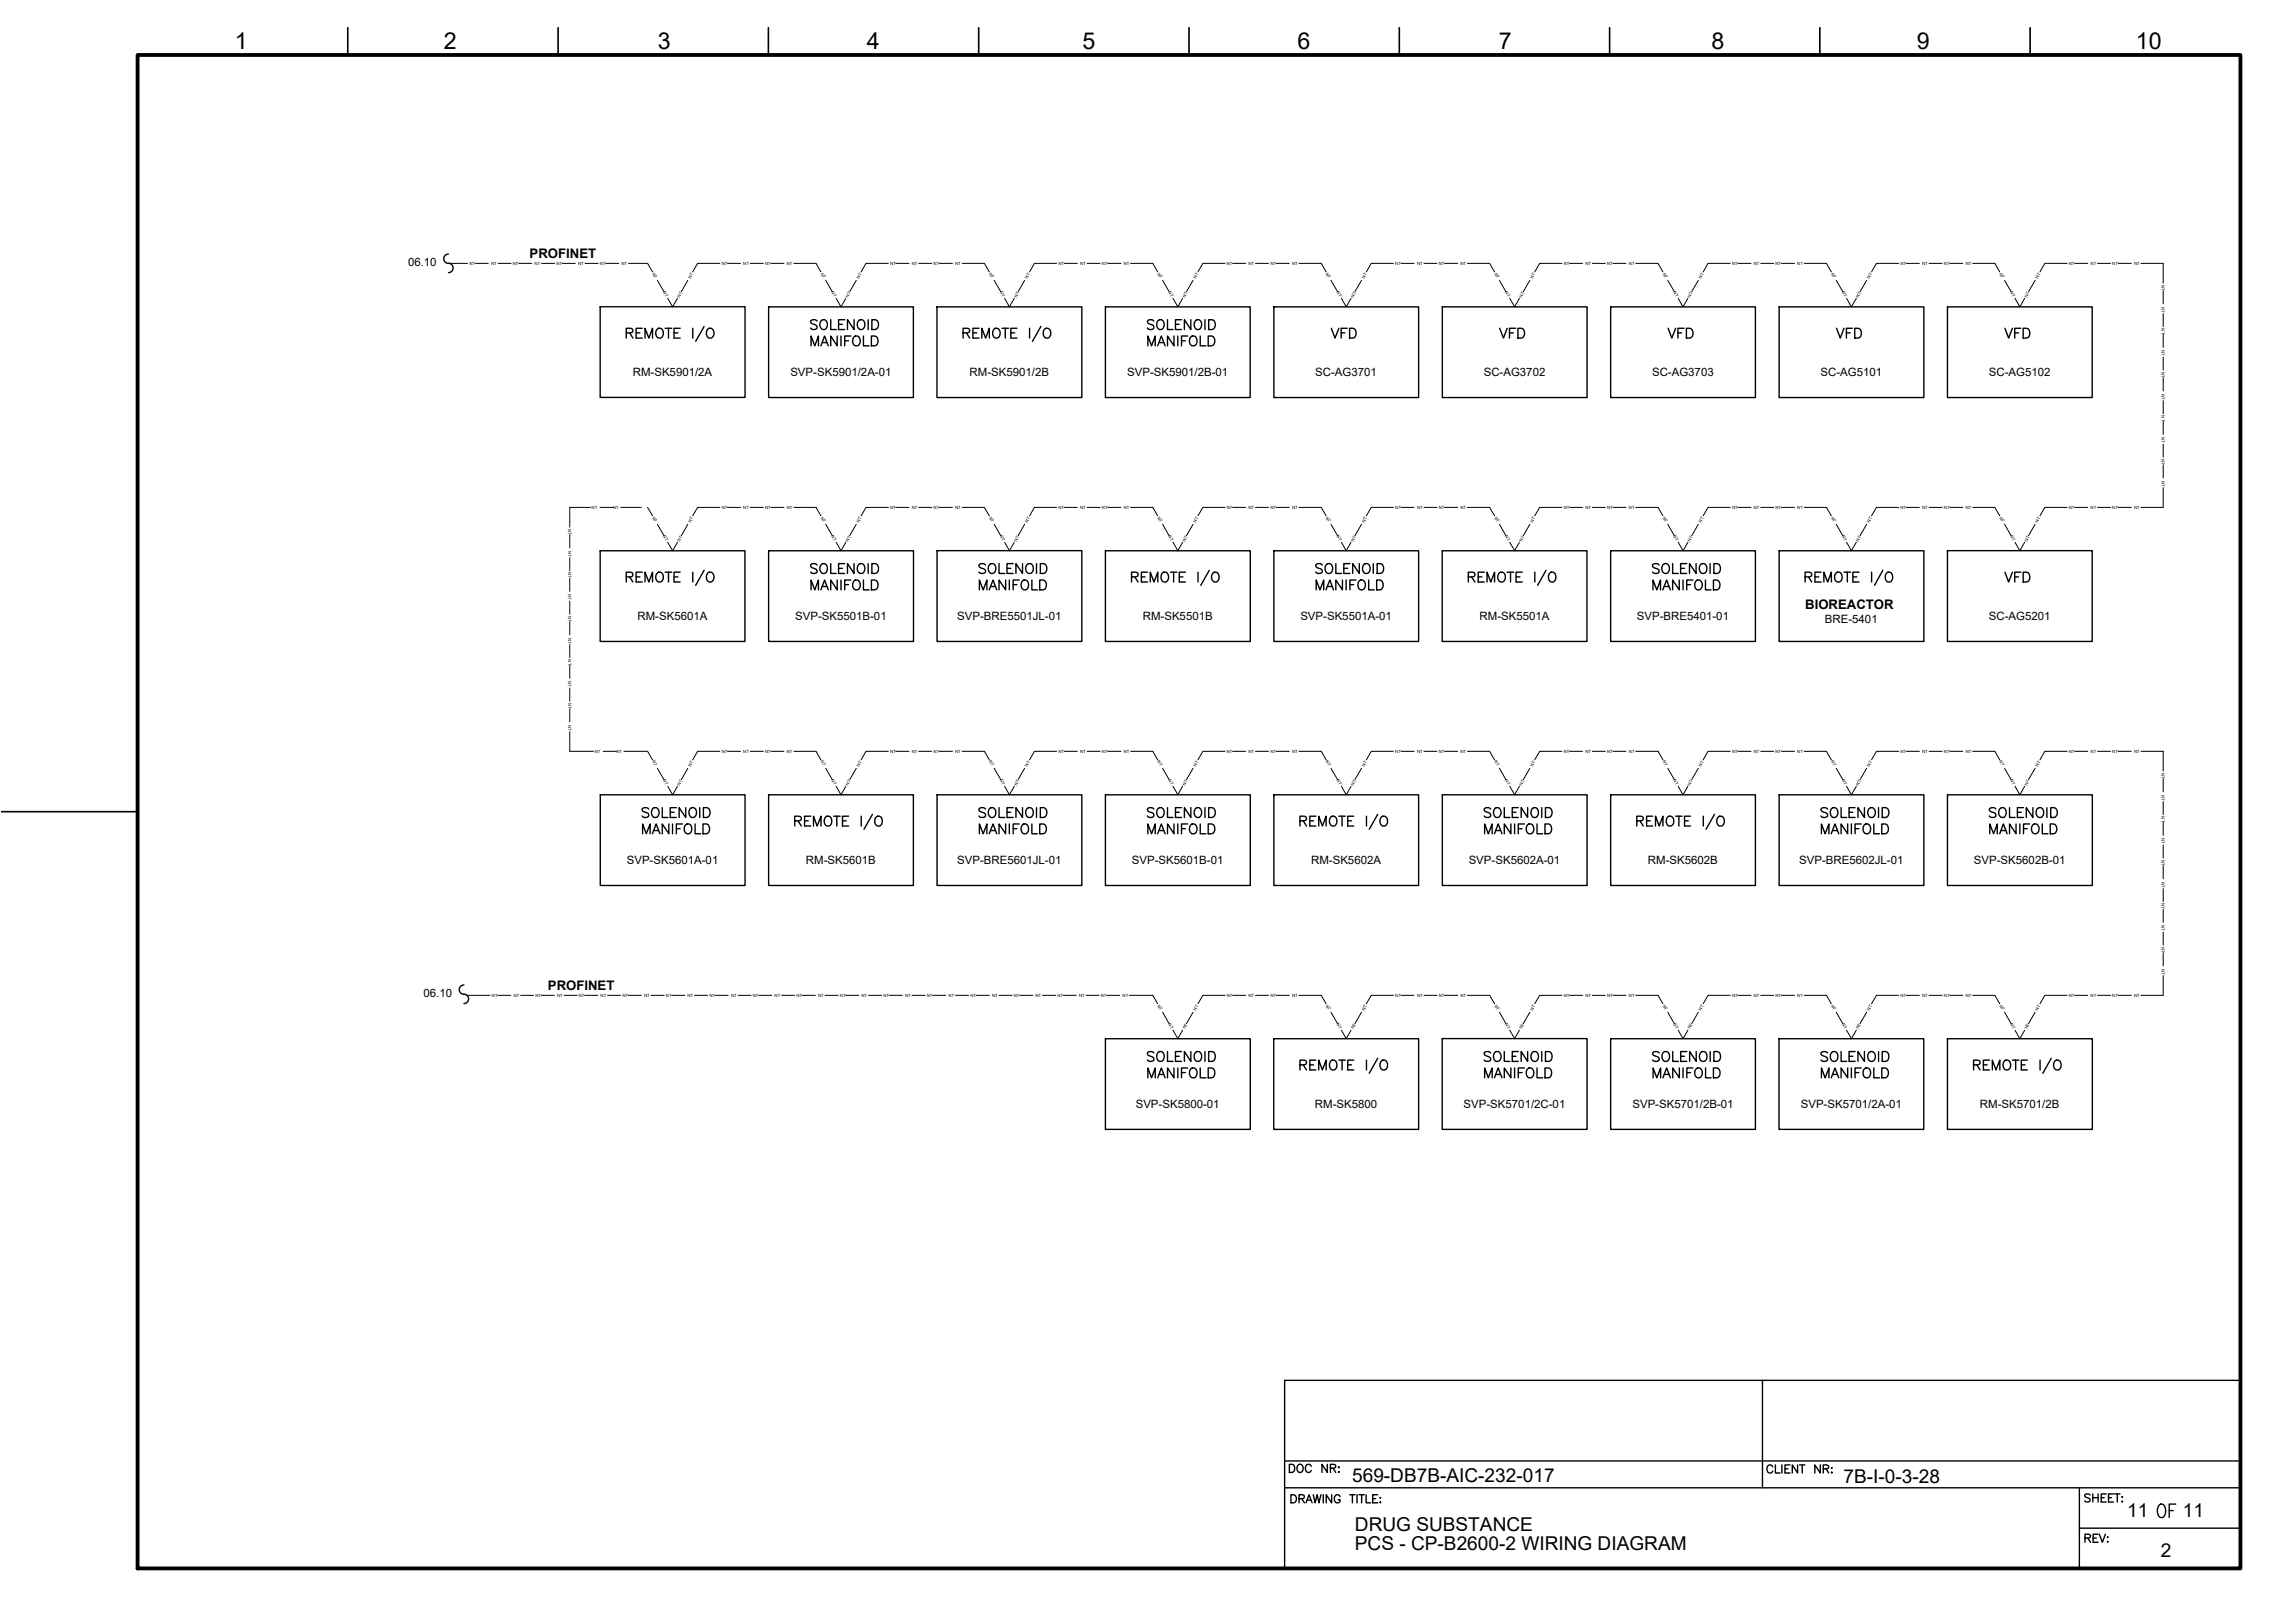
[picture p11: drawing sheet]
<svg xmlns="http://www.w3.org/2000/svg" width="420mm" height="297mm" viewBox="0 0 420 297" stroke-linecap="round" stroke-linejoin="round" font-family="sans-serif">
<defs><g id="words">
<text font-size="5.7" x="394.1" y="279">OF</text>
<g font-size="4.9">
<text x="242.7" y="63.1">VFD</text>
<text x="273.8" y="63.1">VFD</text>
<text x="304.4" y="63.1">VFD</text>
<text x="335.5" y="63.1">VFD</text>
<text x="366.2" y="63.1">VFD</text>
<text x="366.2" y="107.6">VFD</text>
</g>
<g font-size="4.3">
<text x="43" y="9">1</text>
<text x="81.3" y="9">2</text>
<text x="120.5" y="9">3</text>
<text x="158.7" y="9">4</text>
<text x="198.2" y="9">5</text>
<text x="237.5" y="9">6</text>
<text x="274.4" y="9">7</text>
<text x="313.3" y="9">8</text>
<text x="350.9" y="9">9</text>
<text x="391" y="9">10</text>
</g>
<g font-size="3.5">
<text x="247.5" y="271.3">569-DB7B-AIC-232-017</text>
<text x="337.5" y="271.4">7B-I-0-3-28</text>
<text x="248.1" y="280.1">DRUG SUBSTANCE</text>
<text x="389.4" y="277.7">11</text>
<text x="399.6" y="277.7">11</text>
<text x="248.1" y="283.7">PCS - CP-B2600-2 WIRING DIAGRAM</text>
<text x="395.6" y="285">2</text>
</g>
<g font-size="2.4">
<text x="97" y="47.2">PROFINET</text>
<text x="330.5" y="111.5">BIOREACTOR</text>
<text x="100.3" y="181.1">PROFINET</text>
</g>
<g font-size="2.1">
<text x="74.7" y="48.6">06.10</text>
<text x="115.8" y="68.9">RM-SK5901/2A</text>
<text x="144.7" y="68.9">SVP-SK5901/2A-01</text>
<text x="177.5" y="68.9">RM-SK5901/2B</text>
<text x="206.4" y="68.9">SVP-SK5901/2B-01</text>
<text x="240.8" y="68.9">SC-AG3701</text>
<text x="271.6" y="68.9">SC-AG3702</text>
<text x="302.5" y="68.9">SC-AG3703</text>
<text x="333.3" y="68.9">SC-AG5101</text>
<text x="364.1" y="68.9">SC-AG5102</text>
<text x="116.7" y="113.5">RM-SK5601A</text>
<text x="145.6" y="113.5">SVP-SK5501B-01</text>
<text x="175.2" y="113.5">SVP-BRE5501JL-01</text>
<text x="209.2" y="113.5">RM-SK5501B</text>
<text x="238.1" y="113.5">SVP-SK5501A-01</text>
<text x="270.9" y="113.5">RM-SK5501A</text>
<text x="299.7" y="113.5">SVP-BRE5401-01</text>
<text x="334.1" y="113.9">BRE-5401</text>
<text x="364.1" y="113.5">SC-AG5201</text>
<text x="114.7" y="158.2">SVP-SK5601A-01</text>
<text x="147.6" y="158.2">RM-SK5601B</text>
<text x="175.2" y="158.2">SVP-BRE5601JL-01</text>
<text x="207.2" y="158.2">SVP-SK5601B-01</text>
<text x="240" y="158.2">RM-SK5602A</text>
<text x="268.9" y="158.2">SVP-SK5602A-01</text>
<text x="301.7" y="158.2">RM-SK5602B</text>
<text x="329.4" y="158.2">SVP-BRE5602JL-01</text>
<text x="361.4" y="158.2">SVP-SK5602B-01</text>
<text x="77.5" y="182.4">06.10</text>
<text x="207.9" y="202.8">SVP-SK5800-01</text>
<text x="240.7" y="202.8">RM-SK5800</text>
<text x="267.9" y="202.8">SVP-SK5701/2C-01</text>
<text x="298.9" y="202.8">SVP-SK5701/2B-01</text>
<text x="329.7" y="202.8">SVP-SK5701/2A-01</text>
<text x="362.5" y="202.8">RM-SK5701/2B</text>
</g>
<g font-size=".8">
<text x="85.9" y="48.5">NT</text>
<text x="89.9" y="48.5">NT</text>
<text x="93.9" y="48.5">NT</text>
<text x="97.9" y="48.5">NT</text>
<text x="101.9" y="48.5">NT</text>
<text x="105.8" y="48.5">NT</text>
<text x="109.8" y="48.5">NT</text>
<text x="113.8" y="48.5">NT</text>
<text x="119.4" y="50.1" transform="rotate(60 119.4 50.1)">NT</text>
<text x="121.4" y="53.5" transform="rotate(60 121.4 53.5)">NT</text>
<text x="126.4" y="51" transform="rotate(-59 126.4 51)">NT</text>
<text x="132.1" y="48.5">NT</text>
<text x="136.1" y="48.5">NT</text>
<text x="140.1" y="48.5">NT</text>
<text x="144.1" y="48.5">NT</text>
<text x="150.2" y="50.1" transform="rotate(61 150.2 50.1)">NT</text>
<text x="152.2" y="53.5" transform="rotate(61 152.2 53.5)">NT</text>
<text x="157.3" y="51" transform="rotate(-60 157.3 51)">NT</text>
<text x="162.9" y="48.5">NT</text>
<text x="166.9" y="48.5">NT</text>
<text x="170.9" y="48.5">NT</text>
<text x="174.9" y="48.5">NT</text>
<text x="181" y="50.1" transform="rotate(60 181 50.1)">NT</text>
<text x="183" y="53.5" transform="rotate(60 183 53.5)">NT</text>
<text x="188.1" y="51" transform="rotate(-59 188.1 51)">NT</text>
<text x="193.8" y="48.5">NT</text>
<text x="197.8" y="48.5">NT</text>
<text x="201.7" y="48.5">NT</text>
<text x="205.7" y="48.5">NT</text>
<text x="211.9" y="50.1" transform="rotate(61 211.9 50.1)">NT</text>
<text x="213.9" y="53.5" transform="rotate(61 213.9 53.5)">NT</text>
<text x="218.9" y="51" transform="rotate(-60 218.9 51)">NT</text>
<text x="224.6" y="48.5">NT</text>
<text x="228.6" y="48.5">NT</text>
<text x="232.6" y="48.5">NT</text>
<text x="236.5" y="48.5">NT</text>
<text x="242.7" y="50.1" transform="rotate(60 242.7 50.1)">NT</text>
<text x="244.7" y="53.5" transform="rotate(60 244.7 53.5)">NT</text>
<text x="249.8" y="51" transform="rotate(-59 249.8 51)">NT</text>
<text x="255.4" y="48.5">NT</text>
<text x="259.4" y="48.5">NT</text>
<text x="263.4" y="48.5">NT</text>
<text x="267.4" y="48.5">NT</text>
<text x="273.5" y="50.1" transform="rotate(60 273.5 50.1)">NT</text>
<text x="275.5" y="53.5" transform="rotate(61 275.5 53.5)">NT</text>
<text x="280.6" y="51" transform="rotate(-59 280.6 51)">NT</text>
<text x="286.3" y="48.5">NT</text>
<text x="290.2" y="48.5">NT</text>
<text x="294.2" y="48.5">NT</text>
<text x="298.2" y="48.5">NT</text>
<text x="304.4" y="50.1" transform="rotate(61 304.4 50.1)">NT</text>
<text x="306.3" y="53.5" transform="rotate(60 306.3 53.5)">NT</text>
<text x="311.4" y="51" transform="rotate(-60 311.4 51)">NT</text>
<text x="317.1" y="48.5">NT</text>
<text x="321.1" y="48.5">NT</text>
<text x="325.1" y="48.5">NT</text>
<text x="329" y="48.5">NT</text>
<text x="335.2" y="50.1" transform="rotate(60 335.2 50.1)">NT</text>
<text x="337.2" y="53.5" transform="rotate(60 337.2 53.5)">NT</text>
<text x="342.3" y="51" transform="rotate(-59 342.3 51)">NT</text>
<text x="347.9" y="48.5">NT</text>
<text x="351.9" y="48.5">NT</text>
<text x="355.9" y="48.5">NT</text>
<text x="359.9" y="48.5">NT</text>
<text x="366" y="50.1" transform="rotate(61 366 50.1)">NT</text>
<text x="368" y="53.5" transform="rotate(61 368 53.5)">NT</text>
<text x="373.1" y="51" transform="rotate(-60 373.1 51)">NT</text>
<text x="378.8" y="48.5">NT</text>
<text x="382.7" y="48.5">NT</text>
<text x="386.7" y="48.5">NT</text>
<text x="390.7" y="48.5">NT</text>
<text x="395.7" y="52.2" transform="rotate(90 395.7 52.2)">NT</text>
<text x="124.5" y="54.5" transform="rotate(-60 124.5 54.5)">NT</text>
<text x="155.3" y="54.5" transform="rotate(-61 155.3 54.5)">NT</text>
<text x="186.1" y="54.5" transform="rotate(-60 186.1 54.5)">NT</text>
<text x="217" y="54.5" transform="rotate(-60 217 54.5)">NT</text>
<text x="247.8" y="54.5" transform="rotate(-61 247.8 54.5)">NT</text>
<text x="278.6" y="54.5" transform="rotate(-60 278.6 54.5)">NT</text>
<text x="309.5" y="54.5" transform="rotate(-61 309.5 54.5)">NT</text>
<text x="340.3" y="54.5" transform="rotate(-60 340.3 54.5)">NT</text>
<text x="371.1" y="54.5" transform="rotate(-61 371.1 54.5)">NT</text>
<text x="395.7" y="56.1" transform="rotate(90 395.7 56.1)">NT</text>
<text x="395.7" y="60.1" transform="rotate(90 395.7 60.1)">NT</text>
<text x="395.7" y="64.1" transform="rotate(90 395.7 64.1)">NT</text>
<text x="395.7" y="68.1" transform="rotate(90 395.7 68.1)">NT</text>
<text x="395.7" y="72.1" transform="rotate(90 395.7 72.1)">NT</text>
<text x="395.7" y="76" transform="rotate(90 395.7 76)">NT</text>
<text x="395.7" y="80" transform="rotate(90 395.7 80)">NT</text>
<text x="395.7" y="84" transform="rotate(90 395.7 84)">NT</text>
<text x="395.7" y="88" transform="rotate(90 395.7 88)">NT</text>
<text x="108.3" y="93.1">NT</text>
<text x="112.3" y="93.1">NT</text>
<text x="119.4" y="94.7" transform="rotate(59 119.4 94.7)">NT</text>
<text x="126.4" y="95.7" transform="rotate(-60 126.4 95.7)">NT</text>
<text x="132.1" y="93.2">NT</text>
<text x="136.1" y="93.2">NT</text>
<text x="140.1" y="93.2">NT</text>
<text x="144.1" y="93.2">NT</text>
<text x="150.2" y="94.7" transform="rotate(60 150.2 94.7)">NT</text>
<text x="157.3" y="95.7" transform="rotate(-61 157.3 95.7)">NT</text>
<text x="162.9" y="93.2">NT</text>
<text x="166.9" y="93.2">NT</text>
<text x="170.9" y="93.2">NT</text>
<text x="174.9" y="93.2">NT</text>
<text x="181" y="94.7" transform="rotate(59 181 94.7)">NT</text>
<text x="188.1" y="95.7" transform="rotate(-60 188.1 95.7)">NT</text>
<text x="193.8" y="93.2">NT</text>
<text x="197.8" y="93.2">NT</text>
<text x="201.7" y="93.2">NT</text>
<text x="205.7" y="93.2">NT</text>
<text x="211.9" y="94.7" transform="rotate(60 211.9 94.7)">NT</text>
<text x="218.9" y="95.7" transform="rotate(-61 218.9 95.7)">NT</text>
<text x="224.6" y="93.2">NT</text>
<text x="228.6" y="93.2">NT</text>
<text x="232.6" y="93.2">NT</text>
<text x="236.5" y="93.2">NT</text>
<text x="242.7" y="94.7" transform="rotate(59 242.7 94.7)">NT</text>
<text x="249.8" y="95.7" transform="rotate(-60 249.8 95.7)">NT</text>
<text x="255.4" y="93.2">NT</text>
<text x="259.4" y="93.2">NT</text>
<text x="263.4" y="93.2">NT</text>
<text x="267.4" y="93.2">NT</text>
<text x="273.5" y="94.7" transform="rotate(59 273.5 94.7)">NT</text>
<text x="280.6" y="95.7" transform="rotate(-60 280.6 95.7)">NT</text>
<text x="286.3" y="93.2">NT</text>
<text x="290.2" y="93.2">NT</text>
<text x="294.2" y="93.2">NT</text>
<text x="298.2" y="93.2">NT</text>
<text x="304.4" y="94.7" transform="rotate(60 304.4 94.7)">NT</text>
<text x="311.4" y="95.7" transform="rotate(-61 311.4 95.7)">NT</text>
<text x="317.1" y="93.2">NT</text>
<text x="321.1" y="93.2">NT</text>
<text x="325.1" y="93.2">NT</text>
<text x="329" y="93.2">NT</text>
<text x="335.2" y="94.7" transform="rotate(59 335.2 94.7)">NT</text>
<text x="342.3" y="95.7" transform="rotate(-60 342.3 95.7)">NT</text>
<text x="347.9" y="93.2">NT</text>
<text x="351.9" y="93.2">NT</text>
<text x="355.9" y="93.2">NT</text>
<text x="359.9" y="93.2">NT</text>
<text x="366" y="94.7" transform="rotate(60 366 94.7)">NT</text>
<text x="373.1" y="95.7" transform="rotate(-61 373.1 95.7)">NT</text>
<text x="378.8" y="93.2">NT</text>
<text x="382.7" y="93.2">NT</text>
<text x="386.7" y="93.2">NT</text>
<text x="390.7" y="93.2">NT</text>
<text x="104" y="96.8" transform="rotate(90 104 96.8)">NT</text>
<text x="104" y="100.8" transform="rotate(90 104 100.8)">NT</text>
<text x="121.4" y="98.2" transform="rotate(60 121.4 98.2)">NT</text>
<text x="124.5" y="99.1" transform="rotate(-59 124.5 99.1)">NT</text>
<text x="152.2" y="98.2" transform="rotate(61 152.2 98.2)">NT</text>
<text x="155.3" y="99.1" transform="rotate(-60 155.3 99.1)">NT</text>
<text x="183" y="98.2" transform="rotate(60 183 98.2)">NT</text>
<text x="186.1" y="99.1" transform="rotate(-59 186.1 99.1)">NT</text>
<text x="213.9" y="98.2" transform="rotate(61 213.9 98.2)">NT</text>
<text x="217" y="99.1" transform="rotate(-59 217 99.1)">NT</text>
<text x="244.7" y="98.2" transform="rotate(60 244.7 98.2)">NT</text>
<text x="247.8" y="99.1" transform="rotate(-60 247.8 99.1)">NT</text>
<text x="275.5" y="98.2" transform="rotate(61 275.5 98.2)">NT</text>
<text x="278.6" y="99.1" transform="rotate(-59 278.6 99.1)">NT</text>
<text x="306.3" y="98.2" transform="rotate(60 306.3 98.2)">NT</text>
<text x="309.5" y="99.1" transform="rotate(-60 309.5 99.1)">NT</text>
<text x="337.2" y="98.2" transform="rotate(60 337.2 98.2)">NT</text>
<text x="340.3" y="99.1" transform="rotate(-59 340.3 99.1)">NT</text>
<text x="368" y="98.2" transform="rotate(61 368 98.2)">NT</text>
<text x="371.1" y="99.1" transform="rotate(-60 371.1 99.1)">NT</text>
<text x="104" y="104.8" transform="rotate(90 104 104.8)">NT</text>
<text x="104" y="108.7" transform="rotate(90 104 108.7)">NT</text>
<text x="104" y="112.7" transform="rotate(90 104 112.7)">NT</text>
<text x="104" y="116.7" transform="rotate(90 104 116.7)">NT</text>
<text x="104" y="120.7" transform="rotate(90 104 120.7)">NT</text>
<text x="104" y="124.7" transform="rotate(90 104 124.7)">NT</text>
<text x="104" y="128.7" transform="rotate(90 104 128.7)">NT</text>
<text x="104" y="132.6" transform="rotate(90 104 132.6)">NT</text>
<text x="108.9" y="137.7">NT</text>
<text x="112.9" y="137.7">NT</text>
<text x="132.1" y="137.8">NT</text>
<text x="136.1" y="137.8">NT</text>
<text x="140.1" y="137.8">NT</text>
<text x="144.1" y="137.8">NT</text>
<text x="162.9" y="137.8">NT</text>
<text x="166.9" y="137.8">NT</text>
<text x="170.9" y="137.8">NT</text>
<text x="174.9" y="137.8">NT</text>
<text x="193.8" y="137.8">NT</text>
<text x="197.8" y="137.8">NT</text>
<text x="201.7" y="137.8">NT</text>
<text x="205.7" y="137.8">NT</text>
<text x="224.6" y="137.8">NT</text>
<text x="228.6" y="137.8">NT</text>
<text x="232.6" y="137.8">NT</text>
<text x="236.5" y="137.8">NT</text>
<text x="255.4" y="137.8">NT</text>
<text x="259.4" y="137.8">NT</text>
<text x="263.4" y="137.8">NT</text>
<text x="267.4" y="137.8">NT</text>
<text x="286.3" y="137.8">NT</text>
<text x="290.2" y="137.8">NT</text>
<text x="294.2" y="137.8">NT</text>
<text x="298.2" y="137.8">NT</text>
<text x="317.1" y="137.8">NT</text>
<text x="321.1" y="137.8">NT</text>
<text x="325.1" y="137.8">NT</text>
<text x="329" y="137.8">NT</text>
<text x="347.9" y="137.8">NT</text>
<text x="351.9" y="137.8">NT</text>
<text x="355.9" y="137.8">NT</text>
<text x="359.9" y="137.8">NT</text>
<text x="378.8" y="137.8">NT</text>
<text x="382.7" y="137.8">NT</text>
<text x="386.7" y="137.8">NT</text>
<text x="390.7" y="137.8">NT</text>
<text x="119.4" y="139.4" transform="rotate(60 119.4 139.4)">NT</text>
<text x="121.4" y="142.8" transform="rotate(60 121.4 142.8)">NT</text>
<text x="124.5" y="143.8" transform="rotate(-60 124.5 143.8)">NT</text>
<text x="126.4" y="140.3" transform="rotate(-59 126.4 140.3)">NT</text>
<text x="150.2" y="139.4" transform="rotate(61 150.2 139.4)">NT</text>
<text x="152.2" y="142.8" transform="rotate(61 152.2 142.8)">NT</text>
<text x="155.3" y="143.8" transform="rotate(-61 155.3 143.8)">NT</text>
<text x="157.3" y="140.3" transform="rotate(-60 157.3 140.3)">NT</text>
<text x="181" y="139.4" transform="rotate(60 181 139.4)">NT</text>
<text x="183" y="142.8" transform="rotate(60 183 142.8)">NT</text>
<text x="186.1" y="143.8" transform="rotate(-60 186.1 143.8)">NT</text>
<text x="188.1" y="140.3" transform="rotate(-59 188.1 140.3)">NT</text>
<text x="211.9" y="139.4" transform="rotate(61 211.9 139.4)">NT</text>
<text x="213.9" y="142.8" transform="rotate(61 213.9 142.8)">NT</text>
<text x="217" y="143.8" transform="rotate(-60 217 143.8)">NT</text>
<text x="218.9" y="140.3" transform="rotate(-60 218.9 140.3)">NT</text>
<text x="242.7" y="139.4" transform="rotate(60 242.7 139.4)">NT</text>
<text x="244.7" y="142.8" transform="rotate(60 244.7 142.8)">NT</text>
<text x="247.8" y="143.8" transform="rotate(-61 247.8 143.8)">NT</text>
<text x="249.8" y="140.3" transform="rotate(-59 249.8 140.3)">NT</text>
<text x="273.5" y="139.4" transform="rotate(60 273.5 139.4)">NT</text>
<text x="275.5" y="142.8" transform="rotate(61 275.5 142.8)">NT</text>
<text x="278.6" y="143.8" transform="rotate(-60 278.6 143.8)">NT</text>
<text x="280.6" y="140.3" transform="rotate(-59 280.6 140.3)">NT</text>
<text x="304.4" y="139.4" transform="rotate(61 304.4 139.4)">NT</text>
<text x="306.3" y="142.8" transform="rotate(60 306.3 142.8)">NT</text>
<text x="309.5" y="143.8" transform="rotate(-61 309.5 143.8)">NT</text>
<text x="311.4" y="140.3" transform="rotate(-60 311.4 140.3)">NT</text>
<text x="335.2" y="139.4" transform="rotate(60 335.2 139.4)">NT</text>
<text x="337.2" y="142.8" transform="rotate(60 337.2 142.8)">NT</text>
<text x="340.3" y="143.8" transform="rotate(-60 340.3 143.8)">NT</text>
<text x="342.3" y="140.3" transform="rotate(-59 342.3 140.3)">NT</text>
<text x="366" y="139.4" transform="rotate(61 366 139.4)">NT</text>
<text x="368" y="142.8" transform="rotate(61 368 142.8)">NT</text>
<text x="371.1" y="143.8" transform="rotate(-61 371.1 143.8)">NT</text>
<text x="373.1" y="140.3" transform="rotate(-60 373.1 140.3)">NT</text>
<text x="395.7" y="141.5" transform="rotate(90 395.7 141.5)">NT</text>
<text x="395.7" y="145.4" transform="rotate(90 395.7 145.4)">NT</text>
<text x="395.7" y="149.4" transform="rotate(90 395.7 149.4)">NT</text>
<text x="395.7" y="153.4" transform="rotate(90 395.7 153.4)">NT</text>
<text x="395.7" y="157.4" transform="rotate(90 395.7 157.4)">NT</text>
<text x="395.7" y="161.4" transform="rotate(90 395.7 161.4)">NT</text>
<text x="395.7" y="165.3" transform="rotate(90 395.7 165.3)">NT</text>
<text x="395.7" y="169.3" transform="rotate(90 395.7 169.3)">NT</text>
<text x="395.7" y="173.3" transform="rotate(90 395.7 173.3)">NT</text>
<text x="395.7" y="177.3" transform="rotate(90 395.7 177.3)">NT</text>
<text x="90.1" y="182.5">NT</text>
<text x="94" y="182.5">NT</text>
<text x="98" y="182.5">NT</text>
<text x="102" y="182.5">NT</text>
<text x="106" y="182.5">NT</text>
<text x="110" y="182.5">NT</text>
<text x="114" y="182.5">NT</text>
<text x="117.9" y="182.5">NT</text>
<text x="121.9" y="182.5">NT</text>
<text x="125.9" y="182.5">NT</text>
<text x="129.9" y="182.5">NT</text>
<text x="133.9" y="182.5">NT</text>
<text x="137.8" y="182.5">NT</text>
<text x="141.8" y="182.5">NT</text>
<text x="145.8" y="182.5">NT</text>
<text x="149.8" y="182.5">NT</text>
<text x="153.8" y="182.5">NT</text>
<text x="157.7" y="182.5">NT</text>
<text x="161.7" y="182.5">NT</text>
<text x="165.7" y="182.5">NT</text>
<text x="169.7" y="182.5">NT</text>
<text x="173.7" y="182.5">NT</text>
<text x="177.7" y="182.5">NT</text>
<text x="181.6" y="182.5">NT</text>
<text x="185.6" y="182.5">NT</text>
<text x="189.6" y="182.5">NT</text>
<text x="193.6" y="182.5">NT</text>
<text x="197.5" y="182.5">NT</text>
<text x="201.5" y="182.5">NT</text>
<text x="205.5" y="182.5">NT</text>
<text x="211.9" y="184" transform="rotate(60 211.9 184)">NT</text>
<text x="218.9" y="185" transform="rotate(-61 218.9 185)">NT</text>
<text x="224.6" y="182.5">NT</text>
<text x="228.6" y="182.5">NT</text>
<text x="232.6" y="182.5">NT</text>
<text x="236.5" y="182.5">NT</text>
<text x="242.7" y="184" transform="rotate(59 242.7 184)">NT</text>
<text x="249.8" y="185" transform="rotate(-60 249.8 185)">NT</text>
<text x="255.4" y="182.5">NT</text>
<text x="259.4" y="182.5">NT</text>
<text x="263.4" y="182.5">NT</text>
<text x="267.4" y="182.5">NT</text>
<text x="273.5" y="184" transform="rotate(59 273.5 184)">NT</text>
<text x="280.6" y="185" transform="rotate(-60 280.6 185)">NT</text>
<text x="286.3" y="182.5">NT</text>
<text x="290.2" y="182.5">NT</text>
<text x="294.2" y="182.5">NT</text>
<text x="298.2" y="182.5">NT</text>
<text x="304.4" y="184" transform="rotate(60 304.4 184)">NT</text>
<text x="311.4" y="185" transform="rotate(-61 311.4 185)">NT</text>
<text x="317.1" y="182.5">NT</text>
<text x="321.1" y="182.5">NT</text>
<text x="325.1" y="182.5">NT</text>
<text x="329" y="182.5">NT</text>
<text x="335.2" y="184" transform="rotate(59 335.2 184)">NT</text>
<text x="342.3" y="185" transform="rotate(-60 342.3 185)">NT</text>
<text x="347.9" y="182.5">NT</text>
<text x="351.9" y="182.5">NT</text>
<text x="355.9" y="182.5">NT</text>
<text x="359.9" y="182.5">NT</text>
<text x="366" y="184" transform="rotate(60 366 184)">NT</text>
<text x="373.1" y="185" transform="rotate(-61 373.1 185)">NT</text>
<text x="378.8" y="182.5">NT</text>
<text x="382.7" y="182.5">NT</text>
<text x="386.7" y="182.5">NT</text>
<text x="390.7" y="182.5">NT</text>
<text x="213.9" y="187.5" transform="rotate(61 213.9 187.5)">NT</text>
<text x="217" y="188.4" transform="rotate(-59 217 188.4)">NT</text>
<text x="244.7" y="187.5" transform="rotate(60 244.7 187.5)">NT</text>
<text x="247.8" y="188.4" transform="rotate(-60 247.8 188.4)">NT</text>
<text x="275.5" y="187.5" transform="rotate(61 275.5 187.5)">NT</text>
<text x="278.6" y="188.4" transform="rotate(-59 278.6 188.4)">NT</text>
<text x="306.3" y="187.5" transform="rotate(60 306.3 187.5)">NT</text>
<text x="309.5" y="188.4" transform="rotate(-60 309.5 188.4)">NT</text>
<text x="337.2" y="187.5" transform="rotate(60 337.2 187.5)">NT</text>
<text x="340.3" y="188.4" transform="rotate(-59 340.3 188.4)">NT</text>
<text x="368" y="187.5" transform="rotate(61 368 187.5)">NT</text>
<text x="371.1" y="188.4" transform="rotate(-60 371.1 188.4)">NT</text>
</g>
</g></defs>
<!-- layer: G-TTLB-TTLB -->
<path d="M25.2 10.1h385v276.9h-385z" fill="none" stroke="#000" stroke-width=".7"/>
<!-- layer: G-TTLB-INDX -->
<path d="M63.7 5.1v5M102.2 5.1v5M140.7 5.1v5M179.2 5.1v5M217.7 5.1v5M256.2 5.1v5M294.7 5.1v5M333.2 5.1v5M371.7 5.1v5M.2 148.6h25" fill="none" stroke="#000" stroke-width=".3"/>
<!-- layer: LGSP IA4$0$LG_PLOT -->
<path d="M322.7 252.6v19.7M235.2 267.4h175M235.2 272.3h175M380.7 279.7h29.5M380.7 272.3v14.7M235.2 287h175" fill="none" stroke="#000" stroke-width=".25"/>
<!-- layer: LG_PLOT -->
<g fill="none" stroke="#000" stroke-width=".25">
<path d="M410.2 252.6h-175v34.4M236.1 268h.4a.8 .8 0 0 1 .5 .7 .8 .8 0 0 1-.5 .8h-.4zM236.3 273.6h.5a.78 .78 0 0 1 .6 .7 .78 .78 0 0 1-.6 .7h-.5zM237.7 268.1a.74 .74 0 0 1 .9 .5 .74 .74 0 0 1-.5 .9 .78 .78 0 0 1-.7-.6 .78 .78 0 0 1 .3-.8zM237.8 274.3l.9-.1 .1-.2-.1-.3-.2-.1h-.7v1.4M238.3 274.3l.5 .7M239.1 275l.5-1.4 .6 1.4M239.3 274.6h.7M240.1 268.4a.54 .54 0 0 0-.7-.4 .54 .54 0 0 0-.4 .6 .61 .61 0 0 0 .2 .8 .61 .61 0 0 0 .8-.1l.1-.2M240.4 273.6l.4 1.4 .3-1.4 .4 1.4 .3-1.4M242.3 273.6v1.4M243 268v1.5l-1-1.5v1.5"/>
<path d="M243.6 268.7l.8-.1 .1-.2v-.3l-.3-.1h-.6v1.5M243.8 273.6v1.4l-1-1.4v1.4M244.1 268.7l.4 .8M245 268.6h.2zM245 269.4h.2zM245.3 273.9a.54 .54 0 0 0-.6-.3 .54 .54 0 0 0-.4 .5 .61 .61 0 0 0 .2 .8 .61 .61 0 0 0 .8-.1v-.3h-.3M247.1 273.6h1M247.6 273.6v1.4M248.4 273.6v1.4M248.8 273.6h1M249.3 273.6v1.4M250.1 273.6v1.4h.9"/>
<path d="M251.3 274.3h.6M252.2 273.6h-.9v1.4h.9M252.6 274.1h.2zM252.7 274.9v.1zM324.5 268.5a.54 .54 0 0 0-.6-.4 .54 .54 0 0 0-.4 .6 .6 .6 0 0 0 .2 .8 .6 .6 0 0 0 .8-.1v-.2M325 268.1v1.5h.9M326.2 268.1v1.5M326.8 268.8h.5M327.7 268.1h-.9v1.5h.9M329.1 268.1v1.5l-1-1.5v1.5M329.5 268.1h.9M329.9 268.1v1.5"/>
<path d="M333.2 268.1v1.5l-.9-1.5v1.5M333.8 268.8l.8-.1 .2-.2-.1-.2-.3-.2h-.6v1.5M334.3 268.8l.5 .8M335.3 268.6v.1zM335.3 269.4v.2zM382.6 273.6a.55 .55 0 0 0-.5-.2 .55 .55 0 0 0-.4 .4l.2 .3 .6 .2 .1 .4a.63 .63 0 0 1-.9 0M383.1 273.4v1.5M383.1 274.1h1M384.1 273.4v1.5M384.7 274.1h.5M385.6 273.4h-.9v1.5h.9M386 274.1h.6"/>
<path d="M386.9 273.4h-.9v1.5h.9M387.1 273.4h1M387.6 273.4v1.5M388.5 274h.1zM388.5 274.8h.1zM381.7 281.5l.9-.1 .1-.3-.3-.3h-.7v1.5M382.2 281.5l.5 .8M383.2 281.5h.6M384.1 280.8h-.9v1.5h.9M384.3 280.8l.6 1.5 .5-1.5M385.8 281.4h.1zM385.9 282.1v.2z"/>
</g>
<!-- layer: PCS_NETWORK_CONTROL -->
<g fill="none" stroke="#000" stroke-width=".18">
<path d="M82.1 48.2h3.5M87 48.2h2.4M91.2 48.2h2.4M95 48.2h2.4M99.1 48.2h2.4M102.9 48.2h2.4M107.1 48.2h2.4M110.9 48.2h2.4M115.1 48.2h3.5l.9 1.6M120.4 51.3l1.2 2.1M122.2 54.6l.9 1.6M124 54.6l-.9 1.6"/>
<path d="M125.9 51.3l-1.2 2.1M131.8 48.2h-4.1l-.9 1.6M133.2 48.2h2.4M137.4 48.2h2.3M141.1 48.2h2.4M145.3 48.2h4.1l.9 1.6M151.2 51.3l1.2 2.1M153.1 54.6l.9 1.6 .9-1.6M156.8 51.3l-1.2 2.1M162.6 48.2h-4.1l-.9 1.6M164 48.2h2.4M168.2 48.2h2.4"/>
<path d="M172 48.2h2.4M176.1 48.2h4.1l.9 1.6M182 51.3l1.2 2.1M183.9 54.6l.9 1.6M185.7 54.6l-.9 1.6M187.6 51.3l-1.2 2.1M193.4 48.2h-4l-.9 1.6M194.8 48.2h2.4M199 48.2h2.4M202.8 48.2h2.4M207 48.2h4.1l.8 1.6M212.9 51.3l1.1 2.1"/>
<path d="M214.7 54.6l.9 1.6M216.5 54.6l-.9 1.6M218.4 51.3l-1.2 2.1M224.3 48.2h-4.1l-.9 1.6M225.7 48.2h2.4M229.8 48.2h2.4M233.6 48.2h2.4M237.8 48.2h4.1l.9 1.6M243.7 51.3l1.2 2.1M245.6 54.6l.9 1.6 .9-1.6M249.3 51.3l-1.2 2.1M255.1 48.2h-4.1l-.9 1.6"/>
<path d="M256.5 48.2h2.4M260.7 48.2h2.4M264.5 48.2h2.4M268.6 48.2h4.1l.9 1.6M274.5 51.3l1.2 2.1M276.4 54.6l.9 1.6M278.2 54.6l-.9 1.6M280.1 51.3l-1.2 2.1M285.9 48.2h-4l-.9 1.6M287.3 48.2h2.4M291.5 48.2h2.4M295.3 48.2h2.4"/>
<path d="M299.5 48.2h4.1l.8 1.6M305.3 51.3l1.2 2.1M307.2 54.6l.9 1.6 .9-1.6M310.9 51.3l-1.2 2.1M316.8 48.2h-4.1l-.9 1.6M318.2 48.2h2.4M322.3 48.2h2.4M326.1 48.2h2.4M330.3 48.2h4.1l.9 1.6M336.2 51.3l1.2 2.1M338.1 54.6l.9 1.6 .9-1.6M341.7 51.3l-1.2 2.1"/>
<path d="M347.6 48.2h-4.1l-.9 1.6M349 48.2h2.4M353.2 48.2h2.4M357 48.2h2.3M361.1 48.2h4.1l.9 1.6M367 51.3l1.2 2.1M368.9 54.6l.9 1.6 .9-1.6M372.6 51.3l-1.2 2.1M378.4 48.2h-4l-.9 1.6M379.8 48.2h2.4M384 48.2h2.4M387.8 48.2h2.4"/>
<path d="M392 48.2h4v3.6M396 53.2v2.4M396 57.4v2.4M396 61.2v2.4M396 65.4v2.3M396 69.1v2.5M396 73.3v2.4M396 77.1v2.4M104.3 97.9v2.4M108.1 92.9h-3.8v3.6M109.9 92.9h2.4M113.6 92.9h3.8"/>
<path d="M118.6 92.9l.9 1.5M120.4 96l1.2 2.1M122.2 99.2l.9 1.6M124 99.2l-.9 1.6M125.9 96l-1.2 2.1M131.8 92.9h-4.1l-.9 1.5M133.2 92.9h2.4M137.4 92.9h2.3M141.1 92.9h2.4M145.3 92.9h4.1l.9 1.5M151.2 96l1.2 2.1M153.1 99.2l.9 1.6 .9-1.6"/>
<path d="M156.8 96l-1.2 2.1M162.6 92.9h-4.1l-.9 1.5M164 92.9h2.4M168.2 92.9h2.4M172 92.9h2.4M176.1 92.9h4.1l.9 1.5M182 96l1.2 2.1M183.9 99.2l.9 1.6M185.7 99.2l-.9 1.6M187.6 96l-1.2 2.1M193.4 92.9h-4l-.9 1.5M194.8 92.9h2.4"/>
<path d="M199 92.9h2.4M202.8 92.9h2.4M207 92.9h4.1l.8 1.5M212.9 96l1.1 2.1M214.7 99.2l.9 1.6M216.5 99.2l-.9 1.6M218.4 96l-1.2 2.1M224.3 92.9h-4.1l-.9 1.5M225.7 92.9h2.4M229.8 92.9h2.4M233.6 92.9h2.4M237.8 92.9h4.1l.9 1.5"/>
<path d="M243.7 96l1.2 2.1M245.6 99.2l.9 1.6 .9-1.6M249.3 96l-1.2 2.1M255.1 92.9h-4.1l-.9 1.5M256.5 92.9h2.4M260.7 92.9h2.4M264.5 92.9h2.4M268.6 92.9h4.1l.9 1.5M274.5 96l1.2 2.1M276.4 99.2l.9 1.6M278.2 99.2l-.9 1.6M280.1 96l-1.2 2.1"/>
<path d="M285.9 92.9h-4l-.9 1.5M287.3 92.9h2.4M291.5 92.9h2.4M295.3 92.9h2.4M299.5 92.9h4.1l.8 1.5M305.3 96l1.2 2.1M307.2 99.2l.9 1.6 .9-1.6M310.9 96l-1.2 2.1M316.8 92.9h-4.1l-.9 1.5M318.2 92.9h2.4M322.3 92.9h2.4M326.1 92.9h2.4"/>
<path d="M330.3 92.9h4.1l.9 1.5M336.2 96l1.2 2.1M338.1 99.2l.9 1.6 .9-1.6M341.7 96l-1.2 2.1M347.6 92.9h-4.1l-.9 1.5M349 92.9h2.4M353.2 92.9h2.4M357 92.9h2.3M361.1 92.9h4.1l.9 1.5M367 96l1.2 2.1M368.9 99.2l.9 1.6 .9-1.6M372.6 96l-1.2 2.1"/>
<path d="M378.4 92.9h-4l-.9 1.5M379.8 92.9h2.4M384 92.9h2.4M387.8 92.9h2.4M396 89.2v3.7h-4M396 81.3v2.4M396 85.1v2.4M104.3 102.1v2.3M104.3 105.8v2.4M104.3 110v2.4M104.3 113.8v2.4M104.3 118v2.4"/>
<path d="M104.3 133.9v3.6h4.3M104.3 121.8v2.3M104.3 125.9v2.4M104.3 129.7v2.4M110.4 137.5h2.4M114.2 137.5h4.4l.9 1.6M131.8 137.5h-4.1l-.9 1.6M133.2 137.5h2.4M137.4 137.5h2.3M141.1 137.5h2.4M145.3 137.5h4.1l.9 1.6M162.6 137.5h-4.1l-.9 1.6"/>
<path d="M164 137.5h2.4M168.2 137.5h2.4M172 137.5h2.4M176.1 137.5h4.1l.9 1.6M193.4 137.5h-4l-.9 1.6M194.8 137.5h2.4M199 137.5h2.4M202.8 137.5h2.4M207 137.5h4.1l.8 1.6M224.3 137.5h-4.1l-.9 1.6M225.7 137.5h2.4M229.8 137.5h2.4"/>
<path d="M233.6 137.5h2.4M237.8 137.5h4.1l.9 1.6M255.1 137.5h-4.1l-.9 1.6M256.5 137.5h2.4M260.7 137.5h2.4M264.5 137.5h2.4M268.6 137.5h4.1l.9 1.6M285.9 137.5h-4l-.9 1.6M287.3 137.5h2.4M291.5 137.5h2.4M295.3 137.5h2.4M299.5 137.5h4.1l.8 1.6"/>
<path d="M316.8 137.5h-4.1l-.9 1.6M318.2 137.5h2.4M322.3 137.5h2.4M326.1 137.5h2.4M330.3 137.5h4.1l.9 1.6M347.6 137.5h-4.1l-.9 1.6M349 137.5h2.4M353.2 137.5h2.4M357 137.5h2.3M361.1 137.5h4.1l.9 1.6M378.4 137.5h-4l-.9 1.6M379.8 137.5h2.4"/>
<path d="M384 137.5h2.4M387.8 137.5h2.4M392 137.5h4v3.6M120.4 140.6l1.2 2.1M122.2 143.9l.9 1.6M124 143.9l-.9 1.6M125.9 140.6l-1.2 2.1M151.2 140.6l1.2 2.1M153.1 143.9l.9 1.6 .9-1.6M156.8 140.6l-1.2 2.1M182 140.6l1.2 2.1M183.9 143.9l.9 1.6"/>
<path d="M185.7 143.9l-.9 1.6M187.6 140.6l-1.2 2.1M212.9 140.6l1.1 2.1M214.7 143.9l.9 1.6M216.5 143.9l-.9 1.6M218.4 140.6l-1.2 2.1M243.7 140.6l1.2 2.1M245.6 143.9l.9 1.6 .9-1.6M249.3 140.6l-1.2 2.1M274.5 140.6l1.2 2.1M276.4 143.9l.9 1.6M278.2 143.9l-.9 1.6"/>
<path d="M280.1 140.6l-1.2 2.1M305.3 140.6l1.2 2.1M307.2 143.9l.9 1.6 .9-1.6M310.9 140.6l-1.2 2.1M336.2 140.6l1.2 2.1M338.1 143.9l.9 1.6 .9-1.6M341.7 140.6l-1.2 2.1M367 140.6l1.2 2.1M368.9 143.9l.9 1.6 .9-1.6M372.6 140.6l-1.2 2.1M396 142.5v2.4M396 146.7v2.4"/>
<path d="M396 150.5v2.4M396 154.7v2.3M396 158.4v2.4M396 178.5v3.7h-4M396 162.6v2.4M396 166.4v2.4M396 170.6v2.4M396 174.4v2.4M85.5 182.2h4.2M91.1 182.2h2.4M95.3 182.2h2.4M99.1 182.2h2.4"/>
<path d="M103.3 182.2h2.4M107 182.2h2.5M111.2 182.2h2.4M115 182.2h2.4M119.2 182.2h2.4M123 182.2h2.4M127.1 182.2h2.4M130.9 182.2h2.4M135.1 182.2h2.4M138.9 182.2h2.4M143.1 182.2h2.4M146.9 182.2h2.4"/>
<path d="M151 182.2h2.4M154.8 182.2h2.4M159 182.2h2.4M162.8 182.2h2.4M167 182.2h2.4M170.8 182.2h2.3M174.9 182.2h2.4M178.7 182.2h2.4M182.9 182.2h2.4M186.7 182.2h2.4M190.9 182.2h2.4M194.6 182.2h2.4"/>
<path d="M198.8 182.2h2.4M202.6 182.2h2.4M206.8 182.2h4.3l.8 1.5M212.9 185.3l1.1 2.1M214.7 188.5l.9 1.6M216.5 188.5l-.9 1.6M218.4 185.3l-1.2 2.1M224.3 182.2h-4.1l-.9 1.5M225.7 182.2h2.4M229.8 182.2h2.4M233.6 182.2h2.4M237.8 182.2h4.1l.9 1.5"/>
<path d="M243.7 185.3l1.2 2.1M245.6 188.5l.9 1.6 .9-1.6M249.3 185.3l-1.2 2.1M255.1 182.2h-4.1l-.9 1.5M256.5 182.2h2.4M260.7 182.2h2.4M264.5 182.2h2.4M268.6 182.2h4.1l.9 1.5M274.5 185.3l1.2 2.1M276.4 188.5l.9 1.6M278.2 188.5l-.9 1.6M280.1 185.3l-1.2 2.1"/>
<path d="M285.9 182.2h-4l-.9 1.5M287.3 182.2h2.4M291.5 182.2h2.4M295.3 182.2h2.4M299.5 182.2h4.1l.8 1.5M305.3 185.3l1.2 2.1M307.2 188.5l.9 1.6 .9-1.6M310.9 185.3l-1.2 2.1M316.8 182.2h-4.1l-.9 1.5M318.2 182.2h2.4M322.3 182.2h2.4M326.1 182.2h2.4"/>
<path d="M330.3 182.2h4.1l.9 1.5M336.2 185.3l1.2 2.1M338.1 188.5l.9 1.6 .9-1.6M341.7 185.3l-1.2 2.1M347.6 182.2h-4.1l-.9 1.5M349 182.2h2.4M353.2 182.2h2.4M357 182.2h2.3M361.1 182.2h4.1l.9 1.5M367 185.3l1.2 2.1M368.9 188.5l.9 1.6 .9-1.6M372.6 185.3l-1.2 2.1"/>
<path d="M378.4 182.2h-4l-.9 1.5M379.8 182.2h2.4M384 182.2h2.4M387.8 182.2h2.4"/>
</g>
<!-- layer: I_DATA -->
<g fill="none" stroke="#000" stroke-width=".25">
<path d="M109.9 56.1h26.5v16.6h-26.5zM128.9 59.7l-1.5 2.8M140.7 56.2h26.5v16.6h-26.5zM149.6 58.8a.67 .67 0 0 0-.7-.3 .67 .67 0 0 0-.5 .4l.2 .3 .6 .2a.45 .45 0 0 1 .4 .4 .45 .45 0 0 1-.2 .4 .79 .79 0 0 1-1-.2M150.3 58.8a.66 .66 0 0 1 .7-.3 .66 .66 0 0 1 .5 .7v.4a.69 .69 0 0 1-.7 .7 .69 .69 0 0 1-.7-.7v-.4zM152.1 58.5v1.8h1M153.5 59.4h.7M154.6 58.5h-1.1v1.8h1.1M156.4 58.5v1.8l-1.2-1.8v1.8M157.3 58.6a.85 .85 0 0 1 1 .4 .85 .85 0 0 1-.1 1 .66 .66 0 0 1-.8 .3 .66 .66 0 0 1-.4-.7 1.02 1.02 0 0 1 .3-1zM158.9 58.5v1.8M159.6 58.5h.6a.95 .95 0 0 1 .7 .9 .95 .95 0 0 1-.7 .9h-.6z"/>
<path d="M171.5 56.2h26.6v16.6h-26.6zM190.6 59.7l-1.6 2.8M202.4 56.2h26.5v16.6h-26.5zM211.2 58.8a.67 .67 0 0 0-.6-.3 .67 .67 0 0 0-.5 .4l.1 .3 .7 .2a.45 .45 0 0 1 .3 .4 .45 .45 0 0 1-.1 .4 .79 .79 0 0 1-1-.2M211.9 58.8a.66 .66 0 0 1 .8-.3 .66 .66 0 0 1 .4 .7v.4a.68 .68 0 0 1-.7 .7 .68 .68 0 0 1-.6-.7zM213.7 58.5v1.8h1.1M215.2 59.4h.7M216.3 58.5h-1.1v1.8h1.1M218 58.5v1.8l-1.2-1.8v1.8M218.8 58.8a.66 .66 0 0 1 .8-.3 .66 .66 0 0 1 .4 .7v.4a.68 .68 0 0 1-.7 .7 .68 .68 0 0 1-.7-.7zM220.6 58.5v1.8M221.3 58.5h.6a.95 .95 0 0 1 .6 .9 .95 .95 0 0 1-.6 .9h-.6z"/>
<path d="M233.2 56.2h26.5v16.6h-26.5zM264.1 56.2h26.5v16.6h-26.5zM294.9 56.2h26.5v16.6h-26.5zM325.7 56.2h26.5v16.6h-26.5zM356.5 56.2h26.5v16.6h-26.5zM114.7 60.9l1-.1 .2-.2-.1-.4-.4-.1h-.7v1.8M115.3 60.9l.6 1M116.5 60.9h.7M117.6 60.1h-1.1v1.8h1.1M118.1 61.9v-1.8l.7 1.8 .7-1.8v1.8M120.4 60.2a.86 .86 0 0 1 1 .3 .86 .86 0 0 1-.1 1.1 .67 .67 0 0 1-.8 .3 .67 .67 0 0 1-.4-.7 1.03 1.03 0 0 1 .3-1zM121.8 60.1h1.2"/>
<path d="M122.4 60.1v1.8M123.4 60.9h.7M124.5 60.1h-1.1v1.8h1.1M126.8 60.1v1.8M129.7 60.2a.86 .86 0 0 1 1 .3 .86 .86 0 0 1-.2 1.1 .66 .66 0 0 1-.7 .3 .66 .66 0 0 1-.5-.7 1.09 1.09 0 0 1 .4-1zM148.5 63.3v-1.8l.7 1.8 .6-1.8v1.8M150.3 63.3l.7-1.8 .6 1.8M150.5 62.7h.9M153.3 61.5v1.8l-1.2-1.8v1.8M154 61.5v1.8M154.6 62.4h.7M155.8 61.5h-1.2v1.8"/>
<path d="M156.3 61.8a.67 .67 0 0 1 .7-.3 .67 .67 0 0 1 .5 .7 .78 .78 0 0 1-.2 .9 .78 .78 0 0 1-.9 .1 1.13 1.13 0 0 1-.1-1.4zM158.1 61.5v1.8h1M159.5 61.5h.6a.95 .95 0 0 1 .7 .9 .95 .95 0 0 1-.7 .9h-.6zM176.3 60.9l1.1-.1 .1-.2-.1-.4-.3-.1h-.8v1.8M176.9 60.9l.6 1M178.1 60.9h.7M179.2 60.1h-1.1v1.8h1.1M179.7 61.9v-1.8l.7 1.8 .7-1.8v1.8M181.9 60.3a.66 .66 0 0 1 .8-.2 .66 .66 0 0 1 .4 .7 .78 .78 0 0 1-.2 .8 .78 .78 0 0 1-.8 .2 1.13 1.13 0 0 1-.2-1.5zM183.5 60.1h1.1M184 60.1v1.8M185.1 60.9h.7"/>
<path d="M186.2 60.1h-1.1v1.8h1.1M188.5 60.1v1.8M191.2 60.3a.67 .67 0 0 1 .7-.2 .67 .67 0 0 1 .5 .7 .79 .79 0 0 1-.2 .8 .79 .79 0 0 1-.9 .2 1.13 1.13 0 0 1-.1-1.5zM210.1 63.3v-1.8l.7 1.8 .7-1.8v1.8M211.9 63.3l.7-1.8 .7 1.8M212.2 62.7h.8M214.9 61.5v1.8l-1.2-1.8v1.8M215.6 61.5v1.8M216.3 62.4h.7M217.4 61.5h-1.1v1.8M217.9 61.8a.67 .67 0 0 1 .8-.3 .67 .67 0 0 1 .4 .7 .78 .78 0 0 1-.1 .9 .78 .78 0 0 1-.9 .1 1.13 1.13 0 0 1-.2-1.4zM219.7 61.5v1.8h1.1"/>
<path d="M221.2 61.5h.6a.95 .95 0 0 1 .6 .9 .95 .95 0 0 1-.6 .9h-.6zM109.9 100.8h26.5v16.6h-26.5zM114.7 105.6l1-.1 .2-.3-.1-.3-.4-.2h-.7v1.8M115.3 105.6l.6 .9M116.5 105.6h.7M117.6 104.7h-1.1v1.8h1.1M118.1 106.5v-1.8l.7 1.8 .7-1.8v1.8M120.4 104.8a.83 .83 0 0 1 1 .3 .83 .83 0 0 1-.1 1 .67 .67 0 0 1-.7 .4 .67 .67 0 0 1-.5-.7 1.09 1.09 0 0 1 .3-1zM121.8 104.7h1.2M122.4 104.7v1.8M123.4 105.6h.7M124.5 104.7h-1.1v1.8h1.1"/>
<path d="M126.8 104.7v1.8M128.9 104.4l-1.5 2.7M129.7 104.8a.86 .86 0 0 1 1 .4 .86 .86 0 0 1-.2 1.1 .66 .66 0 0 1-.7 .2 .66 .66 0 0 1-.5-.7v-.4zM140.7 100.8h26.5v16.6h-26.5zM148.5 108v-1.8l.7 1.8 .6-1.8v1.8M149.6 103.4a.67 .67 0 0 0-.7-.3 .67 .67 0 0 0-.5 .5l.3 .3 .5 .2a.43 .43 0 0 1 .4 .3 .43 .43 0 0 1-.2 .5 .82 .82 0 0 1-1-.2M150.3 103.4a.66 .66 0 0 1 .7-.2 .66 .66 0 0 1 .5 .6 .78 .78 0 0 1-.2 .9 .78 .78 0 0 1-.8 .2 1.07 1.07 0 0 1-.2-1.5zM150.3 108l.7-1.8 .6 1.8M150.5 107.3h.9M152.1 103.2v1.8h1M153.3 106.2v1.8l-1.2-1.8v1.8M153.5 104h.7"/>
<path d="M154 106.2v1.8M154.6 103.2h-1.1v1.8h1.1M154.6 107h.7M155.8 106.2h-1.2v1.8M156.3 106.4a.67 .67 0 0 1 .7-.2 .67 .67 0 0 1 .5 .6 .75 .75 0 0 1-.2 1 .75 .75 0 0 1-1-.1 1.21 1.21 0 0 1 0-1.3zM156.4 103.2v1.8l-1.2-1.8v1.8M157.3 103.2a.86 .86 0 0 1 1 .4 .86 .86 0 0 1-.1 1.1 .67 .67 0 0 1-.8 .2 .67 .67 0 0 1-.4-.6 1.03 1.03 0 0 1 .3-1.1zM158.1 106.2v1.8h1M158.9 103.2v1.8M159.5 106.2h.6a.95 .95 0 0 1 .7 .9 .95 .95 0 0 1-.7 .9h-.6zM159.6 103.2h.6a.95 .95 0 0 1 .7 .9 .95 .95 0 0 1-.7 .9h-.6zM171.6 100.8h26.5v16.6h-26.5z"/>
<path d="M179.3 108v-1.8l.7 1.8 .7-1.8v1.8M180.4 103.4a.68 .68 0 0 0-1.2 .2l.4 .3 .5 .2a.43 .43 0 0 1 .3 .3 .43 .43 0 0 1-.1 .5 .84 .84 0 0 1-1.1-.2M181.1 108l.7-1.8 .7 1.8M181.3 103.2a.87 .87 0 0 1 1 .4 .87 .87 0 0 1-.2 1.1 .67 .67 0 0 1-.7 .2 .67 .67 0 0 1-.5-.6 1.09 1.09 0 0 1 .4-1.1zM181.4 107.3h.8M182.9 103.2v1.8h1M184.1 106.2v1.8l-1.2-1.8v1.8M184.4 104h.6M184.8 106.2v1.8M185.5 103.2h-1.1v1.8h1.1M185.5 107h.7M186.6 106.2h-1.1v1.8"/>
<path d="M187.1 106.4a.66 .66 0 0 1 .8-.2 .66 .66 0 0 1 .4 .6 .78 .78 0 0 1-.2 .9 .78 .78 0 0 1-.8 .2 1.14 1.14 0 0 1-.2-1.5zM187.2 103.2v1.8l-1.2-1.8v1.8M188 103.4a.67 .67 0 0 1 .7-.2 .67 .67 0 0 1 .5 .6 .79 .79 0 0 1-.2 .9 .79 .79 0 0 1-.9 .2 1.13 1.13 0 0 1-.1-1.5zM188.9 106.2v1.8h1M189.8 103.2v1.8M190.4 106.2h.6a.96 .96 0 0 1 .6 .9 .96 .96 0 0 1-.6 .9h-.6zM190.5 103.2h.6a.96 .96 0 0 1 .6 .9 .96 .96 0 0 1-.6 .9h-.6zM202.4 100.8h26.5v16.6h-26.5zM207.2 105.6l1-.1 .2-.3-.1-.3-.4-.2h-.7v1.8M207.8 105.6l.6 .9M209 105.6h.6M210.1 104.7h-1.1v1.8h1.1"/>
<path d="M210.6 106.5v-1.8l.7 1.8 .7-1.8v1.8M212.7 105a.67 .67 0 0 1 .8-.3 .67 .67 0 0 1 .4 .7 .78 .78 0 0 1-.1 .9 .78 .78 0 0 1-.9 .1 1.13 1.13 0 0 1-.2-1.4zM214.3 104.7h1.2M214.9 104.7v1.8M215.9 105.6h.7M217 104.7h-1.1v1.8h1.1M219.3 104.7v1.8M221.4 104.4l-1.6 2.7M222 105a.66 .66 0 0 1 .8-.3 .66 .66 0 0 1 .4 .7 .78 .78 0 0 1-.2 .9 .78 .78 0 0 1-.8 .1 1.07 1.07 0 0 1-.2-1.4zM233.2 100.8h26.5v16.6h-26.5zM241 108v-1.8l.7 1.8 .6-1.8v1.8M242.1 103.4a.68 .68 0 0 0-1.2 .2l.3 .3 .5 .2a.43 .43 0 0 1 .4 .3 .43 .43 0 0 1-.2 .5 .84 .84 0 0 1-1-.2"/>
<path d="M242.8 103.4a.67 .67 0 0 1 .7-.2 .67 .67 0 0 1 .5 .6 .79 .79 0 0 1-.2 .9 .79 .79 0 0 1-.9 .2 1.13 1.13 0 0 1-.1-1.5zM242.8 108l.7-1.8 .6 1.8M243 107.3h.9M244.6 103.2v1.8h1M245.8 106.2v1.8l-1.2-1.8v1.8M246 104h.7M246.4 106.2v1.8M247.1 103.2h-1.1v1.8h1.1M247.1 107h.7M248.2 106.2h-1.1v1.8M248.8 106.4a.66 .66 0 0 1 .7-.2 .66 .66 0 0 1 .5 .6 .78 .78 0 0 1-.2 .9 .78 .78 0 0 1-.9 .2 1.14 1.14 0 0 1-.1-1.5zM248.9 103.2v1.8l-1.2-1.8v1.8"/>
<path d="M249.8 103.2a.87 .87 0 0 1 1 .4 .87 .87 0 0 1-.1 1.1 .67 .67 0 0 1-.8 .2 .67 .67 0 0 1-.5-.6 1.09 1.09 0 0 1 .4-1.1zM250.6 106.2v1.8h1M251.4 103.2v1.8M252 106.2h.6a.96 .96 0 0 1 .6 .9 .96 .96 0 0 1-.6 .9h-.6zM252.1 103.2h.6a.96 .96 0 0 1 .6 .9 .96 .96 0 0 1-.6 .9h-.6zM264 100.8h26.5v16.6h-26.5zM268.8 105.6l1.1-.1 .1-.3-.1-.3-.3-.2h-.8v1.8M269.4 105.6l.6 .9M270.6 105.6h.7M271.7 104.7h-1.1v1.8h1.1M272.2 106.5v-1.8l.7 1.8 .7-1.8v1.8M274.4 105a.67 .67 0 0 1 .8-.3 .67 .67 0 0 1 .4 .7 .78 .78 0 0 1-.2 .9 .78 .78 0 0 1-.8 .1 1.13 1.13 0 0 1-.2-1.4z"/>
<path d="M275.9 104.7h1.2M276.5 104.7v1.8M277.6 105.6h.7M278.7 104.7h-1.1v1.8h1.1M281 104.7v1.8M283 104.4l-1.5 2.7M283.7 105a.66 .66 0 0 1 .7-.3 .66 .66 0 0 1 .4 .7 .78 .78 0 0 1-.1 .9 .78 .78 0 0 1-.9 .1 1.13 1.13 0 0 1-.1-1.4zM294.9 100.8h26.5v16.6h-26.5zM302.6 108v-1.8l.7 1.8 .7-1.8v1.8M303.7 103.4a.69 .69 0 0 0-1.2 .2l.4 .3 .5 .2a.43 .43 0 0 1 .3 .3 .43 .43 0 0 1-.1 .5 .86 .86 0 0 1-1.1-.2M304.4 108l.7-1.8 .7 1.8M304.6 103.2a.87 .87 0 0 1 1 .4 .87 .87 0 0 1-.1 1.1 .67 .67 0 0 1-.8 .2 .67 .67 0 0 1-.5-.6 1.09 1.09 0 0 1 .4-1.1z"/>
<path d="M304.7 107.3h.8M306.2 103.2v1.8h1.1M307.4 106.2v1.8l-1.2-1.8v1.8M307.7 104h.7M308.1 106.2v1.8M308.8 103.2h-1.1v1.8h1.1M308.8 107h.7M309.9 106.2h-1.1v1.8M310.4 106.4a.74 .74 0 0 1 1-.1 .74 .74 0 0 1 .2 1 .69 .69 0 0 1-.7 .7 .69 .69 0 0 1-.6-.7zM310.5 103.2v1.8l-1.2-1.8v1.8M311.3 103.4a.67 .67 0 0 1 .7-.2 .67 .67 0 0 1 .5 .6 .79 .79 0 0 1-.2 .9 .79 .79 0 0 1-.9 .2 1.13 1.13 0 0 1-.1-1.5zM312.2 106.2v1.8h1"/>
<path d="M313.1 103.2v1.8M313.7 106.2h.6a.96 .96 0 0 1 .6 .9 .96 .96 0 0 1-.6 .9h-.6zM313.8 103.2h.6a.96 .96 0 0 1 .6 .9 .96 .96 0 0 1-.6 .9h-.6zM325.7 100.8h26.5v16.6h-26.5zM330.5 105.6l1-.1 .2-.3-.1-.3-.3-.2h-.8v1.8M331.1 105.6l.6 .9M332.3 105.6h.7M333.4 104.7h-1.1v1.8h1.1M333.9 106.5v-1.8l.7 1.8 .7-1.8v1.8M336 105a.67 .67 0 0 1 .8-.3 .67 .67 0 0 1 .4 .7 .78 .78 0 0 1-.1 .9 .78 .78 0 0 1-.9 .1 1.09 1.09 0 0 1-.2-1.4zM337.6 104.7h1.2M338.2 104.7v1.8"/>
<path d="M339.2 105.6h.7M340.3 104.7h-1.1v1.8h1.1M342.6 104.7v1.8M344.7 104.4l-1.5 2.7M345.3 105a.66 .66 0 0 1 .8-.3 .66 .66 0 0 1 .4 .7 .78 .78 0 0 1-.2 .9 .78 .78 0 0 1-.8 .1 1.13 1.13 0 0 1-.2-1.4zM356.5 100.8h26.5v16.6h-26.5zM109.9 145.5h26.5v16.6h-26.5zM117.6 152.6v-1.8l.7 1.8 .7-1.8v1.8M118.8 148.1a.68 .68 0 0 0-1.2 .1l.1 .3 .7 .2a.44 .44 0 0 1 .4 .4 .44 .44 0 0 1-.2 .4 .81 .81 0 0 1-1-.2M119.4 148.1a.67 .67 0 0 1 .8-.3 .67 .67 0 0 1 .5 .7v.4a.69 .69 0 0 1-.7 .7 .69 .69 0 0 1-.7-.7zM119.4 152.6l.7-1.8 .7 1.8M119.7 152h.9"/>
<path d="M121.2 147.8v1.8h1.1M122.4 150.8v1.8l-1.2-1.8v1.8M122.7 148.7h.7M123.1 150.8v1.8M123.8 147.8h-1.1v1.8h1.1M123.8 151.7h.7M124.9 150.8h-1.1v1.8M125.4 151.1a.67 .67 0 0 1 .8-.3 .67 .67 0 0 1 .4 .7 .78 .78 0 0 1-.1 .8 .78 .78 0 0 1-.9 .2 1.09 1.09 0 0 1-.2-1.4zM125.5 147.8v1.8l-1.2-1.8v1.8M126.3 148.1a.74 .74 0 0 1 1-.1 .74 .74 0 0 1 .2 .9 .69 .69 0 0 1-.7 .7 .69 .69 0 0 1-.7-.7zM127.3 150.8v1.8h1M128.1 147.8v1.8"/>
<path d="M128.7 150.8h.6a.97 .97 0 0 1 .6 .9 .97 .97 0 0 1-.6 .9h-.6zM128.8 147.8h.6a.96 .96 0 0 1 .6 .9 .96 .96 0 0 1-.6 .9h-.6zM140.7 145.5h26.5v16.6h-26.5zM145.5 150.2l1-.1a.39 .39 0 0 0 0-.6l-1-.1v1.8M146.1 150.2l.6 1M147.3 150.2h.7M148.4 149.4h-1.1v1.8h1.1M148.9 151.2v-1.8l.7 1.8 .7-1.8v1.8M151.2 149.5a.83 .83 0 0 1 1 .2 .83 .83 0 0 1 0 1.1 .67 .67 0 0 1-.8 .4 .67 .67 0 0 1-.5-.7 1.08 1.08 0 0 1 .3-1zM152.6 149.4h1.2M153.2 149.4v1.8M154.2 150.2h.7"/>
<path d="M155.4 149.4h-1.2v1.8h1.2M157.7 149.4v1.8M159.7 149l-1.5 2.8M160.3 149.6a.67 .67 0 0 1 .8-.2 .67 .67 0 0 1 .4 .7 .75 .75 0 0 1-.2 .9 .75 .75 0 0 1-1-.1 1.21 1.21 0 0 1 0-1.3zM171.6 145.5h26.5v16.6h-26.5zM179.3 152.6v-1.8l.7 1.8 .7-1.8v1.8M180.4 148.1a.68 .68 0 0 0-1.2 .1l.2 .3 .7 .2a.45 .45 0 0 1 .3 .4 .45 .45 0 0 1-.1 .4 .81 .81 0 0 1-1.1-.2M181.1 148.1a.67 .67 0 0 1 .8-.3 .67 .67 0 0 1 .4 .7v.4a.69 .69 0 0 1-.7 .7 .69 .69 0 0 1-.7-.7zM181.1 152.6l.7-1.8 .7 1.8M181.4 152h.8M182.9 147.8v1.8h1M184.1 150.8v1.8l-1.2-1.8v1.8"/>
<path d="M184.4 148.7h.6M184.8 150.8v1.8M185.5 147.8h-1.1v1.8h1.1M185.5 151.7h.7M186.6 150.8h-1.1v1.8M187.1 151.1a.66 .66 0 0 1 .8-.3 .66 .66 0 0 1 .4 .7 .78 .78 0 0 1-.2 .8 .78 .78 0 0 1-.8 .2 1.13 1.13 0 0 1-.2-1.4zM187.2 147.8v1.8l-1.2-1.8v1.8M188 148.1a.67 .67 0 0 1 .7-.3 .67 .67 0 0 1 .5 .7v.4a.69 .69 0 0 1-.7 .7 .69 .69 0 0 1-.7-.7zM188.9 150.8v1.8h1M189.8 147.8v1.8M190.4 150.8h.6a.97 .97 0 0 1 .6 .9 .97 .97 0 0 1-.6 .9h-.6zM190.5 147.8h.6a.96 .96 0 0 1 .6 .9 .96 .96 0 0 1-.6 .9h-.6z"/>
<path d="M202.4 145.5h26.5v16.6h-26.5zM210.1 152.6v-1.8l.7 1.8 .7-1.8v1.8M211.2 148.1a.67 .67 0 0 0-.6-.3 .67 .67 0 0 0-.5 .4l.1 .3 .7 .2a.45 .45 0 0 1 .3 .4 .45 .45 0 0 1-.1 .4 .79 .79 0 0 1-1-.2M211.9 148.1a.66 .66 0 0 1 .8-.3 .66 .66 0 0 1 .4 .7v.4a.68 .68 0 0 1-.7 .7 .68 .68 0 0 1-.6-.7zM211.9 152.6l.7-1.8 .7 1.8M212.2 152h.8M213.7 147.8v1.8h1.1M214.9 150.8v1.8l-1.2-1.8v1.8M215.2 148.7h.7M215.6 150.8v1.8M216.3 147.8h-1.1v1.8h1.1M216.3 151.7h.7"/>
<path d="M217.4 150.8h-1.1v1.8M217.9 151.1a.67 .67 0 0 1 .8-.3 .67 .67 0 0 1 .4 .7 .78 .78 0 0 1-.1 .9 .78 .78 0 0 1-.9 .1 1.13 1.13 0 0 1-.2-1.4zM218 147.8v1.8l-1.2-1.8v1.8M218.8 148.1a.66 .66 0 0 1 .8-.3 .66 .66 0 0 1 .4 .7v.4a.68 .68 0 0 1-.7 .7 .68 .68 0 0 1-.7-.7zM219.7 150.8v1.8h1.1M220.6 147.8v1.8M221.2 150.8h.6a.95 .95 0 0 1 .6 .9 .95 .95 0 0 1-.6 .9h-.6zM221.3 147.8h.6a.95 .95 0 0 1 .6 .9 .95 .95 0 0 1-.6 .9h-.6zM233.2 145.5h26.5v16.6h-26.5zM238 150.2l1-.1 .2-.2-.1-.4-.3-.1h-.8v1.8M238.6 150.2l.6 1M239.8 150.2h.7"/>
<path d="M240.9 149.4h-1.1v1.8h1.1M241.4 151.2v-1.8l.7 1.8 .7-1.8v1.8M243.6 149.6a.66 .66 0 0 1 .7-.2 .66 .66 0 0 1 .5 .7 .78 .78 0 0 1-.2 .8 .78 .78 0 0 1-.9 .2 1.14 1.14 0 0 1-.1-1.5zM245.1 149.4h1.2M245.7 149.4v1.8M246.7 150.2h.7M247.8 149.4h-1.1v1.8h1.1M250.2 149.4v1.8M252.2 149l-1.5 2.8M252.8 149.6a.67 .67 0 0 1 .8-.2 .67 .67 0 0 1 .4 .7 .75 .75 0 0 1-.2 .9 .75 .75 0 0 1-1-.1 1.21 1.21 0 0 1 0-1.3zM264.1 145.5h26.5v16.6h-26.5zM271.8 152.6v-1.8l.7 1.8 .7-1.8v1.8"/>
<path d="M272.9 148.1a.67 .67 0 0 0-.6-.3 .67 .67 0 0 0-.6 .4l.2 .3 .7 .2a.45 .45 0 0 1 .3 .4 .45 .45 0 0 1-.2 .4 .79 .79 0 0 1-1-.2M273.6 148.1a.74 .74 0 0 1 1-.1 .74 .74 0 0 1 .2 .9 .69 .69 0 0 1-.7 .7 .69 .69 0 0 1-.7-.7zM273.6 152.6l.7-1.8 .7 1.8M273.9 152h.8M275.4 147.8v1.8h1M276.6 150.8v1.8l-1.2-1.8v1.8M276.9 148.7h.6M277.3 150.8v1.8M278 147.8h-1.1v1.8h1.1M278 151.7h.7M279.1 150.8h-1.1v1.8M279.6 151.1a.67 .67 0 0 1 .8-.3 .67 .67 0 0 1 .4 .7 .78 .78 0 0 1-.2 .9 .78 .78 0 0 1-.8 .1 1.13 1.13 0 0 1-.2-1.4z"/>
<path d="M279.7 147.8v1.8l-1.2-1.8v1.8M280.5 148.1a.66 .66 0 0 1 .7-.3 .66 .66 0 0 1 .4 .7v.4a.68 .68 0 0 1-.6 .7 .68 .68 0 0 1-.7-.7zM281.4 150.8v1.8h1M282.3 147.8v1.8M282.9 150.8h.6a.97 .97 0 0 1 .6 .9 .97 .97 0 0 1-.6 .9h-.6zM282.9 147.8h.6a.96 .96 0 0 1 .7 .9 .96 .96 0 0 1-.7 .9h-.6zM294.9 145.5h26.5v16.6h-26.5zM299.7 150.2l1-.1 .1-.2v-.4l-.4-.1h-.7v1.8M300.2 150.2l.6 1M301.5 150.2h.6M302.6 149.4h-1.1v1.8h1.1M303.1 151.2v-1.8l.7 1.8 .6-1.8v1.8"/>
<path d="M305.4 149.5a.86 .86 0 0 1 1 .3 .86 .86 0 0 1-.2 1.1 .66 .66 0 0 1-.7 .3 .66 .66 0 0 1-.4-.7 1.08 1.08 0 0 1 .3-1zM306.8 149.4h1.2M307.4 149.4v1.8M308.4 150.2h.7M309.5 149.4h-1.1v1.8h1.1M311.8 149.4v1.8M313.9 149l-1.6 2.8M314.5 149.6a.67 .67 0 0 1 .7-.2 .67 .67 0 0 1 .5 .7 .75 .75 0 0 1-.2 .9 .75 .75 0 0 1-1-.1 1.21 1.21 0 0 1 0-1.3zM325.7 145.5h26.5v16.6h-26.5zM333.5 152.6v-1.8l.6 1.8 .7-1.8v1.8M334.6 148.1a.68 .68 0 0 0-1.2 .1l.3 .4a.93 .93 0 0 1 .9 .5v.2a.77 .77 0 0 1-1.2 0M335.3 148.1a.74 .74 0 0 1 .9-.1 .74 .74 0 0 1 .3 .9 .69 .69 0 0 1-.7 .7 .69 .69 0 0 1-.7-.7z"/>
<path d="M335.3 152.6l.6-1.8 .7 1.8M335.5 152h.9M337.1 147.8v1.8h1M338.3 150.8v1.8l-1.2-1.8v1.8M338.5 148.7h.7M338.9 150.8v1.8M339.6 147.8h-1.1v1.8h1.1M339.6 151.7h.7M340.7 150.8h-1.1v1.8M341.2 151.1a.67 .67 0 0 1 .8-.3 .67 .67 0 0 1 .5 .7 .78 .78 0 0 1-.2 .8 .78 .78 0 0 1-.9 .2 1.09 1.09 0 0 1-.2-1.4zM341.3 147.8v1.8l-1.2-1.8v1.8M342.1 148.1a.74 .74 0 0 1 1-.1 .74 .74 0 0 1 .2 .9 .69 .69 0 0 1-.7 .7 .69 .69 0 0 1-.7-.7z"/>
<path d="M343 150.8v1.8h1.1M343.9 147.8v1.8M344.5 150.8h.6a.97 .97 0 0 1 .6 .9 .97 .97 0 0 1-.6 .9h-.6zM344.6 147.8h.6a.96 .96 0 0 1 .6 .9 .96 .96 0 0 1-.6 .9h-.6zM356.5 145.5h26.6v16.6h-26.6zM364.3 152.6v-1.8l.7 1.8 .7-1.8v1.8M365.4 148.1a.69 .69 0 0 0-1.2 .1 1.15 1.15 0 0 0 1 .6 .43 .43 0 0 1 0 .7 .82 .82 0 0 1-1-.2M366.1 148.1a.66 .66 0 0 1 .7-.3 .66 .66 0 0 1 .5 .7v.4a.69 .69 0 0 1-.7 .7 .69 .69 0 0 1-.7-.7v-.4zM366.1 152.6l.7-1.8 .7 1.8M366.4 152h.8M367.9 147.8v1.8h1M369.1 150.8v1.8l-1.2-1.8v1.8"/>
<path d="M369.3 148.7h.7M369.8 150.8v1.8M370.5 147.8h-1.2v1.8h1.2M370.5 151.7h.6M371.6 150.8h-1.1v1.8M372.1 151.1a.75 .75 0 0 1 1-.1 .75 .75 0 0 1 .2 .9 .69 .69 0 0 1-.7 .7 .69 .69 0 0 1-.7-.7zM372.2 147.8v1.8l-1.2-1.8v1.8M372.9 148.1a.67 .67 0 0 1 .8-.3 .67 .67 0 0 1 .4 .7v.4a.69 .69 0 0 1-.6 .7 .69 .69 0 0 1-.7-.7zM373.9 150.8v1.8h1M374.7 147.8v1.8M375.3 150.8h.6a.95 .95 0 0 1 .7 .9 .95 .95 0 0 1-.7 .9h-.6zM375.4 147.8h.6a.95 .95 0 0 1 .7 .9 .95 .95 0 0 1-.7 .9h-.6z"/>
<path d="M202.4 190.1h26.5v16.6h-26.5zM210.1 197.3v-1.8l.7 1.8 .7-1.8v1.8M211.2 192.7a.67 .67 0 0 0-.6-.3 .67 .67 0 0 0-.5 .5l.1 .2 .7 .3a.43 .43 0 0 1 .3 .3 .43 .43 0 0 1-.1 .5 .82 .82 0 0 1-1-.2M211.9 192.7a.66 .66 0 0 1 .8-.2 .66 .66 0 0 1 .4 .6 .78 .78 0 0 1-.1 .9 .78 .78 0 0 1-.9 .2 1.13 1.13 0 0 1-.2-1.5zM211.9 197.3l.7-1.8 .7 1.8M212.2 196.6h.8M213.7 192.5v1.8h1.1M214.9 195.5v1.8l-1.2-1.8v1.8M215.2 193.3h.7M215.6 195.5v1.8M216.3 192.5h-1.1v1.8h1.1M216.3 196.3h.7"/>
<path d="M217.4 195.5h-1.1v1.8M217.9 195.7a.67 .67 0 0 1 .8-.2 .67 .67 0 0 1 .4 .6 .75 .75 0 0 1-.2 1 .75 .75 0 0 1-1-.1 1.21 1.21 0 0 1 0-1.3zM218 192.5v1.8l-1.2-1.8v1.8M218.8 192.7a.66 .66 0 0 1 .8-.2 .66 .66 0 0 1 .4 .6 .78 .78 0 0 1-.2 .9 .78 .78 0 0 1-.8 .2 1.13 1.13 0 0 1-.2-1.5zM219.7 195.5v1.8h1.1M220.6 192.5v1.8M221.2 195.5h.6a.95 .95 0 0 1 .6 .9 .95 .95 0 0 1-.6 .9h-.6zM221.3 192.5h.6a.95 .95 0 0 1 .6 .9 .95 .95 0 0 1-.6 .9h-.6zM233.2 190.1h26.5v16.6h-26.5zM238 194.9l1-.1 .2-.3-.1-.3-.3-.2h-.8v1.8M238.6 194.9l.6 .9M239.8 194.9h.7"/>
<path d="M240.9 194h-1.1v1.8h1.1M241.4 195.8v-1.8l.7 1.8 .7-1.8v1.8M243.6 194.3a.66 .66 0 0 1 .7-.3 .66 .66 0 0 1 .5 .7 .78 .78 0 0 1-.2 .9 .78 .78 0 0 1-.9 .1 1.13 1.13 0 0 1-.1-1.4zM245.1 194h1.2M245.7 194v1.8M246.7 194.9h.7M247.8 194h-1.1v1.8h1.1M250.2 194v1.8M252.2 193.7l-1.5 2.7M252.8 194.3a.67 .67 0 0 1 .8-.3 .67 .67 0 0 1 .4 .7 .78 .78 0 0 1-.2 .9 .78 .78 0 0 1-.8 .1 1.13 1.13 0 0 1-.2-1.4zM264 190.1h26.6v16.6h-26.6zM271.8 197.3v-1.8l.7 1.8 .7-1.8v1.8"/>
<path d="M272.9 192.7a.67 .67 0 0 0-.6-.3 .67 .67 0 0 0-.6 .5l.2 .2 .7 .3a.43 .43 0 0 1 .3 .3 .43 .43 0 0 1-.2 .5 .82 .82 0 0 1-1-.2M273.6 192.7a.67 .67 0 0 1 .8-.2 .67 .67 0 0 1 .4 .6 .8 .8 0 0 1-.2 .9 .8 .8 0 0 1-.8 .2 1.13 1.13 0 0 1-.2-1.5zM273.6 197.3l.7-1.8 .7 1.8M273.9 196.6h.8M275.4 192.5v1.8h1M276.6 195.5v1.8l-1.2-1.8v1.8M276.9 193.3h.6M277.3 195.5v1.8M278 192.5h-1.1v1.8h1.1M278 196.3h.7M279.1 195.5h-1.1v1.8M279.6 195.7a.67 .67 0 0 1 .8-.2 .67 .67 0 0 1 .4 .6 .75 .75 0 0 1-.2 1 .75 .75 0 0 1-1-.1 1.21 1.21 0 0 1 0-1.3z"/>
<path d="M279.7 192.5v1.8l-1.2-1.8v1.8M280.6 192.5a.86 .86 0 0 1 1 .4 .86 .86 0 0 1-.1 1.1 .66 .66 0 0 1-.8 .2 .66 .66 0 0 1-.4-.6 1.09 1.09 0 0 1 .3-1.1zM281.4 195.5v1.8h1M282.3 192.5v1.8M282.9 195.5h.6a.96 .96 0 0 1 .6 .9 .96 .96 0 0 1-.6 .9h-.6zM282.9 192.5h.6a.96 .96 0 0 1 .7 .9 .96 .96 0 0 1-.7 .9h-.6zM294.9 190.1h26.5v16.6h-26.5zM302.6 197.3v-1.8l.7 1.8 .7-1.8v1.8M303.8 192.7a.68 .68 0 0 0-1.2 .2l.1 .2 .7 .3a.43 .43 0 0 1 .3 .3 .43 .43 0 0 1-.1 .5 .84 .84 0 0 1-1-.2M304.4 192.7a.67 .67 0 0 1 .8-.2 .67 .67 0 0 1 .4 .6 .79 .79 0 0 1-.1 .9 .79 .79 0 0 1-.9 .2 1.13 1.13 0 0 1-.2-1.5zM304.4 197.3l.7-1.8 .7 1.8M304.7 196.6h.9"/>
<path d="M306.2 192.5v1.8h1.1M307.4 195.5v1.8l-1.2-1.8v1.8M307.7 193.3h.7M308.1 195.5v1.8M308.8 192.5h-1.1v1.8h1.1M308.8 196.3h.7M309.9 195.5h-1.1v1.8M310.5 192.5v1.8l-1.2-1.8v1.8M310.6 195.5a.83 .83 0 0 1 1 .3 .83 .83 0 0 1 0 1 .67 .67 0 0 1-.8 .5 .67 .67 0 0 1-.5-.7 1.02 1.02 0 0 1 .3-1.1zM311.3 192.7a.67 .67 0 0 1 .8-.2 .67 .67 0 0 1 .4 .6 .79 .79 0 0 1-.2 .9 .79 .79 0 0 1-.8 .2 1.13 1.13 0 0 1-.2-1.5zM312.3 195.5v1.8h1M313.1 192.5v1.8"/>
<path d="M313.7 195.5h.6a.96 .96 0 0 1 .6 .9 .96 .96 0 0 1-.6 .9h-.6zM313.8 192.5h.6a.96 .96 0 0 1 .6 .9 .96 .96 0 0 1-.6 .9h-.6zM325.7 190.1h26.5v16.6h-26.5zM333.5 197.3v-1.8l.6 1.8 .7-1.8v1.8M334.6 192.7a.68 .68 0 0 0-1.2 .2l.3 .3a.99 .99 0 0 1 .9 .5v.3a.81 .81 0 0 1-1.2 0M335.3 197.3l.6-1.8 .7 1.8M335.4 192.5a.87 .87 0 0 1 1.1 .4 .87 .87 0 0 1-.2 1.1 .67 .67 0 0 1-.8 .2 .67 .67 0 0 1-.4-.6 1.09 1.09 0 0 1 .3-1.1zM335.5 196.6h.9M337.1 192.5v1.8h1M338.3 195.5v1.8l-1.2-1.8v1.8M338.5 193.3h.7M338.9 195.5v1.8"/>
<path d="M339.6 192.5h-1.1v1.8h1.1M339.6 196.3h.7M340.7 195.5h-1.1v1.8M341.2 195.7a.67 .67 0 0 1 .8-.2 .67 .67 0 0 1 .5 .6 .75 .75 0 0 1-.3 1 .75 .75 0 0 1-1-.1 1.21 1.21 0 0 1 0-1.3zM341.3 192.5v1.8l-1.2-1.8v1.8M342.1 192.7a.67 .67 0 0 1 .8-.2 .67 .67 0 0 1 .4 .6 .8 .8 0 0 1-.2 .9 .8 .8 0 0 1-.8 .2 1.13 1.13 0 0 1-.2-1.5zM343 195.5v1.8h1.1M343.9 192.5v1.8M344.5 195.5h.6a.96 .96 0 0 1 .6 .9 .96 .96 0 0 1-.6 .9h-.6zM344.6 192.5h.6a.96 .96 0 0 1 .6 .9 .96 .96 0 0 1-.6 .9h-.6zM356.5 190.1h26.6v16.6h-26.6zM361.3 194.9l1-.1 .2-.3-.1-.3-.3-.2h-.8v1.8"/>
<path d="M361.9 194.9l.6 .9M363.1 194.9h.7M364.2 194h-1.1v1.8h1.1M364.7 195.8v-1.8l.7 1.8 .7-1.8v1.8M366.9 194.3a.75 .75 0 0 1 1-.1 .75 .75 0 0 1 .2 .9 .69 .69 0 0 1-.7 .7 .69 .69 0 0 1-.7-.7zM368.4 194h1.2M369 194v1.8M370.1 194.9h.6M371.2 194h-1.1v1.8h1.1M373.5 194v1.8M375.5 193.7l-1.5 2.7M376.1 194.3a.67 .67 0 0 1 .8-.3 .67 .67 0 0 1 .4 .7 .78 .78 0 0 1-.1 .9 .78 .78 0 0 1-.9 .1 1.13 1.13 0 0 1-.2-1.4z"/>
</g>
<!-- layer: I_TABS -->
<path d="M82.1 46.5a.86 .86 0 0 0-.9 .8 .86 .86 0 0 0 .9 .9 .85 .85 0 0 1 .9 .9 .85 .85 0 0 1-.9 .8M84.9 180.3a.86 .86 0 0 0-.8 .8 .86 .86 0 0 0 .8 .9 .85 .85 0 0 1 .9 .8 .85 .85 0 0 1-.9 .9" fill="none" stroke="#000" stroke-width=".25"/>
<use href="#words"/>
</svg>
